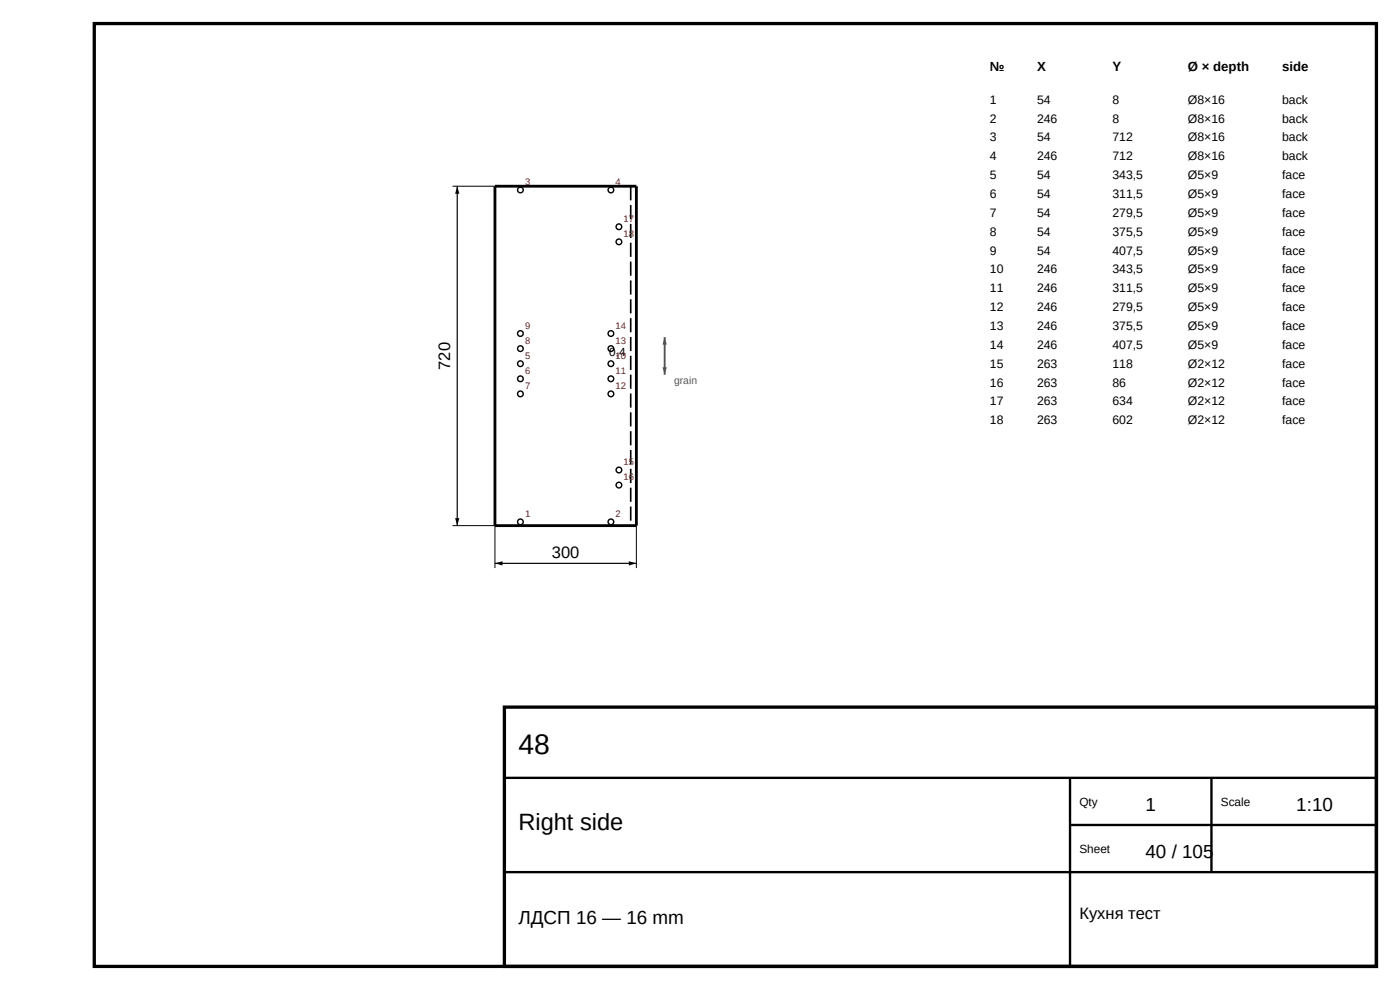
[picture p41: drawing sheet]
<svg xmlns="http://www.w3.org/2000/svg" width="297mm" height="210mm" viewBox="0 0 297 210" stroke-linecap="round" stroke-linejoin="round" font-family="sans-serif">
<defs><g id="words">
<text font-size="6" x="110" y="160">48</text>
<text font-size="5" x="110" y="176">Right side</text>
<g font-size="4">
<text x="243" y="172">1</text>
<text x="275" y="172">1:10</text>
<text x="243" y="182">40 / 105</text>
<text x="110" y="196">ЛДСП 16 — 16 mm</text>
</g>
<g font-size="3.5">
<text x="95.5" y="78.4" transform="rotate(-90 95.5 78.4)">720</text>
<text x="117.1" y="118.3">300</text>
<text x="229" y="195">Кухня тест</text>
</g>
<g font-size="2.8">
<text x="210" y="15">№</text>
<text x="220" y="15">X</text>
<text x="236" y="15">Y</text>
<text x="252" y="15">Ø × depth</text>
<text x="272" y="15">side</text>
</g>
<g font-size="2.6">
<text x="210" y="22">1</text>
<text x="220" y="22">54</text>
<text x="236" y="22">8</text>
<text x="252" y="22">Ø8×16</text>
<text x="272" y="22">back</text>
<text x="210" y="26">2</text>
<text x="220" y="26">246</text>
<text x="236" y="26">8</text>
<text x="252" y="26">Ø8×16</text>
<text x="272" y="26">back</text>
<text x="210" y="30">3</text>
<text x="210" y="34">4</text>
<text x="220" y="30">54</text>
<text x="220" y="34">246</text>
<text x="236" y="30">712</text>
<text x="236" y="34">712</text>
<text x="252" y="30">Ø8×16</text>
<text x="252" y="34">Ø8×16</text>
<text x="272" y="30">back</text>
<text x="272" y="34">back</text>
<text x="210" y="38">5</text>
<text x="220" y="38">54</text>
<text x="236" y="38">343,5</text>
<text x="252" y="38">Ø5×9</text>
<text x="272" y="38">face</text>
<text x="210" y="42">6</text>
<text x="210" y="46">7</text>
<text x="220" y="42">54</text>
<text x="220" y="46">54</text>
<text x="236" y="42">311,5</text>
<text x="236" y="46">279,5</text>
<text x="252" y="42">Ø5×9</text>
<text x="252" y="46">Ø5×9</text>
<text x="272" y="42">face</text>
<text x="272" y="46">face</text>
<text x="210" y="50">8</text>
<text x="210" y="54">9</text>
<text x="220" y="50">54</text>
<text x="220" y="54">54</text>
<text x="236" y="50">375,5</text>
<text x="236" y="54">407,5</text>
<text x="252" y="50">Ø5×9</text>
<text x="252" y="54">Ø5×9</text>
<text x="272" y="50">face</text>
<text x="272" y="54">face</text>
<text x="210" y="58">10</text>
<text x="220" y="58">246</text>
<text x="236" y="58">343,5</text>
<text x="252" y="58">Ø5×9</text>
<text x="272" y="58">face</text>
<text x="210" y="62">11</text>
<text x="220" y="62">246</text>
<text x="236" y="62">311,5</text>
<text x="252" y="62">Ø5×9</text>
<text x="272" y="62">face</text>
<text x="210" y="66">12</text>
<text x="210" y="70">13</text>
<text x="220" y="66">246</text>
<text x="220" y="70">246</text>
<text x="236" y="66">279,5</text>
<text x="236" y="70">375,5</text>
<text x="252" y="66">Ø5×9</text>
<text x="252" y="70">Ø5×9</text>
<text x="272" y="66">face</text>
<text x="272" y="70">face</text>
<text x="210" y="74">14</text>
<text x="210" y="78">15</text>
<text x="220" y="74">246</text>
<text x="220" y="78">263</text>
<text x="236" y="74">407,5</text>
<text x="236" y="78">118</text>
<text x="252" y="74">Ø5×9</text>
<text x="252" y="78">Ø2×12</text>
<text x="272" y="74">face</text>
<text x="272" y="78">face</text>
<text x="210" y="82">16</text>
<text x="220" y="82">263</text>
<text x="236" y="82">86</text>
<text x="252" y="82">Ø2×12</text>
<text x="272" y="82">face</text>
<text x="210" y="86">17</text>
<text x="220" y="86">263</text>
<text x="236" y="86">634</text>
<text x="252" y="86">Ø2×12</text>
<text x="272" y="86">face</text>
<text x="210" y="90">18</text>
<text x="220" y="90">263</text>
<text x="236" y="90">602</text>
<text x="252" y="90">Ø2×12</text>
<text x="272" y="90">face</text>
</g>
<g font-size="2.5">
<text x="129.3" y="75.5">0,4</text>
<text x="229" y="171">Qty</text>
<text x="259" y="171">Scale</text>
<text x="229" y="181">Sheet</text>
</g>
<text font-size="2.2" fill="#555" x="143" y="81.5">grain</text>
<g font-size="2" fill="#a00">
<text x="111.4" y="39.3">3</text>
<text x="130.6" y="39.3">4</text>
<text x="132.3" y="47.1">17</text>
<text x="132.3" y="50.3">18</text>
<text x="111.4" y="69.8">9</text>
<text x="130.6" y="69.8">14</text>
<text x="111.4" y="76.2">5</text>
<text x="111.4" y="73">8</text>
<text x="130.6" y="76.2">10</text>
<text x="130.6" y="73">13</text>
<text x="111.4" y="79.4">6</text>
<text x="111.4" y="82.6">7</text>
<text x="130.6" y="79.4">11</text>
<text x="130.6" y="82.6">12</text>
<text x="132.3" y="98.7">15</text>
<text x="132.3" y="101.9">16</text>
<text x="111.4" y="109.7">1</text>
<text x="130.6" y="109.7">2</text>
</g>
</g></defs>
<path d="M20 5h272v200h-272zM107 150h185v55h-185z" fill="none" stroke="#000" stroke-width=".7" stroke-linecap="butt"/>
<path d="M107 165h185M227 165v40M227 175h65M257 165v20M107 185h185" fill="none" stroke="#000" stroke-width=".5"/>
<path d="M105 39.5h30v72h-30z" fill="none" stroke="#000" stroke-width=".6"/>
<path d="M133.8 39.5v72" fill="none" stroke="#000" stroke-width=".35" stroke-dasharray="3 1" stroke-linecap="butt"/>
<path d="M96 39.5h9M96 111.5h9v9M135 111.5v9" fill="none" stroke="#000" stroke-width=".21"/>
<path d="M97 39.5v72M105 119.5h30" fill="none" stroke="#000" stroke-width=".25"/>
<path d="M97 39.5l.5 1.6h-.9zM96.6 109.9h.9l-.5 1.6zM105 119.5l1.6-.5v1zM133.4 119l1.6 .5-1.6 .5z" fill="#000"/>
<path d="M141 71.5v8" fill="none" stroke="#555" stroke-width=".4"/>
<g fill="#555">
<path d="M140.6 77.9h.8l-.4 1.6z"/>
<path d="M141 71.5l.4 1.6h-.8z"/>
</g>
<g fill="none" stroke="#000" stroke-width=".3">
<circle cx="110.4" cy="40.3" r=".6"/>
<circle cx="129.6" cy="40.3" r=".6"/>
<circle cx="131.3" cy="48.1" r=".6"/>
<circle cx="131.3" cy="51.3" r=".6"/>
<circle cx="110.4" cy="77.1" r=".6"/>
<circle cx="110.4" cy="73.9" r=".6"/>
<circle cx="110.4" cy="70.7" r=".6"/>
<circle cx="129.6" cy="77.1" r=".6"/>
<circle cx="129.6" cy="73.9" r=".6"/>
<circle cx="129.6" cy="70.7" r=".6"/>
<circle cx="110.4" cy="83.5" r=".6"/>
<circle cx="110.4" cy="80.3" r=".6"/>
<circle cx="129.6" cy="83.5" r=".6"/>
<circle cx="129.6" cy="80.3" r=".6"/>
<circle cx="131.3" cy="99.7" r=".6"/>
<circle cx="110.4" cy="110.7" r=".6"/>
<circle cx="129.6" cy="110.7" r=".6"/>
<circle cx="131.3" cy="102.9" r=".6"/>
</g>
<use href="#words"/>
</svg>
